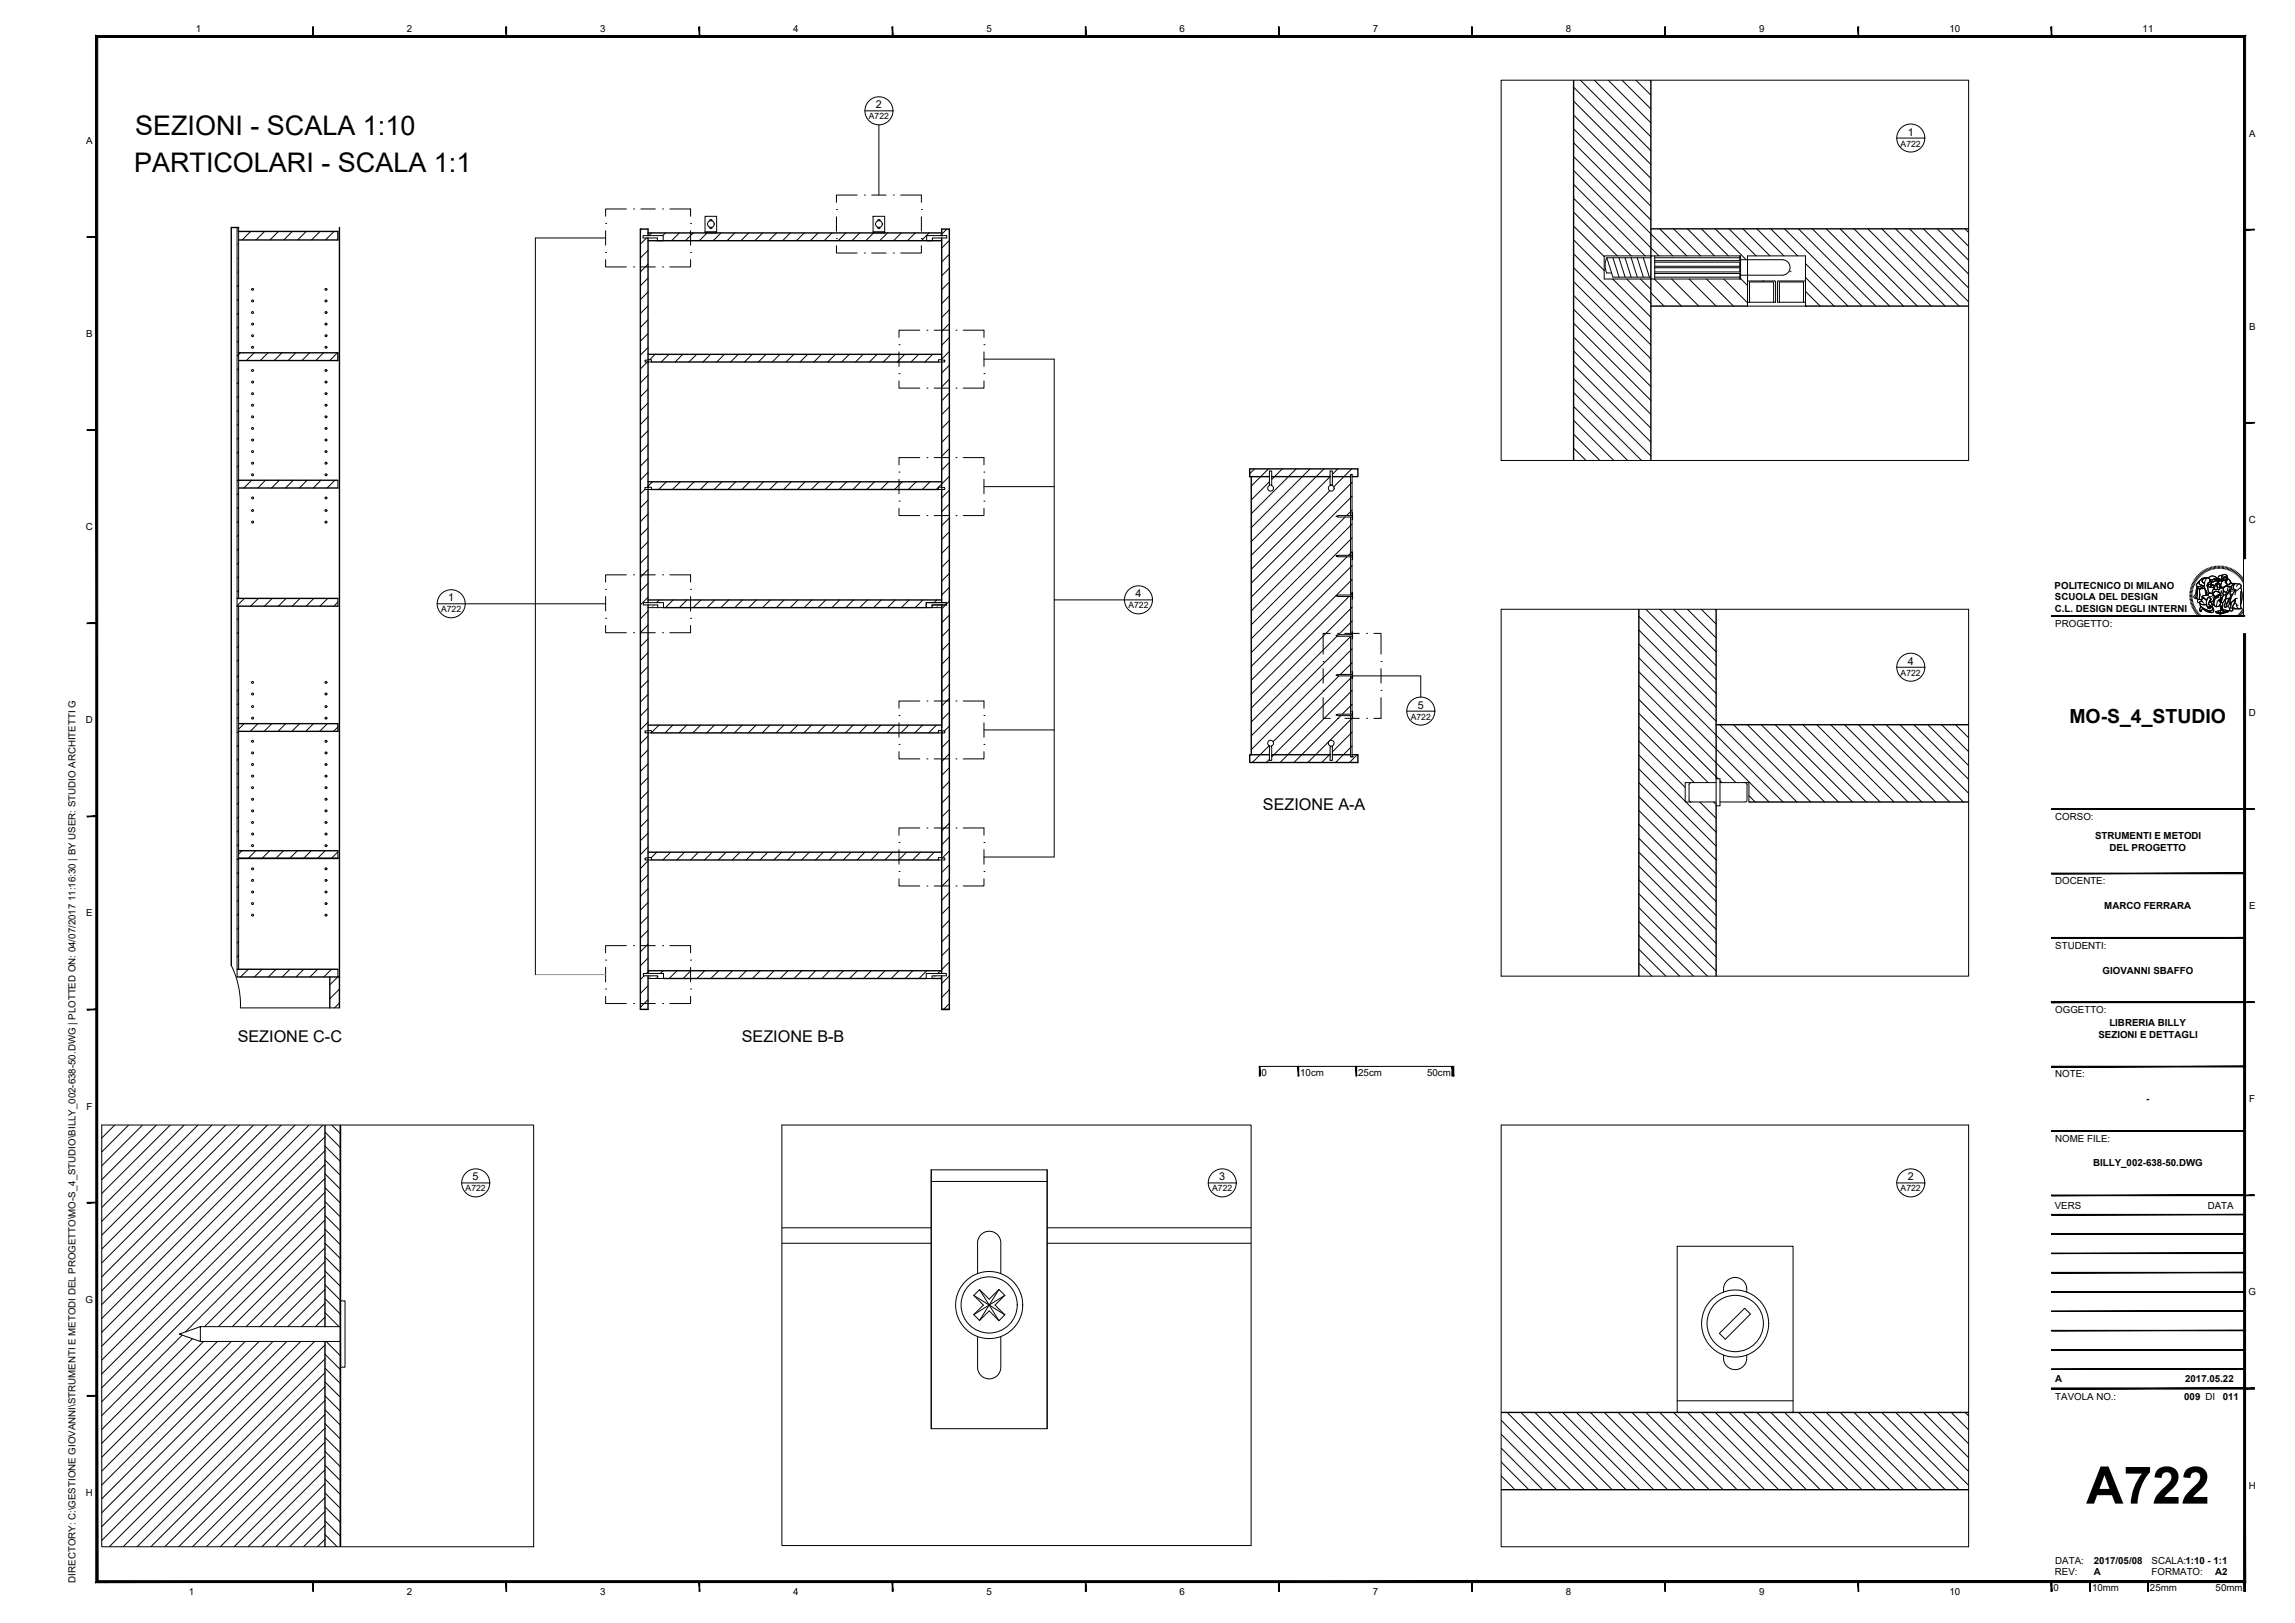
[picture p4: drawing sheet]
<svg xmlns="http://www.w3.org/2000/svg" width="594mm" height="420mm" viewBox="0 0 594 420" stroke-linecap="round" stroke-linejoin="round" font-family="sans-serif">
<defs><g id="words">
<text font-size="13.4" x="540" y="389.2">A722</text>
<g font-size="7">
<text x="35" y="34.8">SEZIONI - SCALA 1:10</text>
<text x="34.7" y="44.4">PARTICOLARI - SCALA 1:1</text>
</g>
<text font-size="5" x="535.7" y="187.2">MO-S_4_STUDIO</text>
<g font-size="4.2">
<text x="326.9" y="209.6">SEZIONE A-A</text>
<text x="61.5" y="269.8">SEZIONE C-C</text>
<text x="192" y="269.8">SEZIONE B-B</text>
</g>
<g font-size="2.8">
<text x="226.7" y="28.1">2</text>
<text x="493.8" y="35.1">1</text>
<text x="116" y="155.7">1</text>
<text x="293.9" y="154.7">4</text>
<text x="493.8" y="172.1">4</text>
<text x="367" y="183.5">5</text>
<text x="122.4" y="305.6">5</text>
<text x="315.6" y="305.6">3</text>
<text x="493.8" y="305.6">2</text>
</g>
<g font-size="2.5">
<text x="50.7" y="8.3">1</text>
<text x="105.4" y="8.3">2</text>
<text x="155.3" y="8.3">3</text>
<text x="205.3" y="8.3">4</text>
<text x="255.3" y="8.3">5</text>
<text x="305.3" y="8.3">6</text>
<text x="355.3" y="8.3">7</text>
<text x="405.3" y="8.3">8</text>
<text x="455.3" y="8.3">9</text>
<text x="504.6" y="8.3">10</text>
<text x="554.6" y="8.3">11</text>
<text x="582.2" y="35.4">A</text>
<text x="22.3" y="37.2">A</text>
<text x="22.3" y="87.2">B</text>
<text x="582.2" y="85.4">B</text>
<text x="22.2" y="137.2">C</text>
<text x="582.1" y="135.4">C</text>
<text x="531.9" y="152.4">POLITECNICO DI MILANO</text>
<text x="531.9" y="155.4">SCUOLA DEL DESIGN</text>
<text x="531.9" y="158.4">C.L. DESIGN DEGLI INTERNI</text>
<text x="532" y="162.2">PROGETTO:</text>
<text x="582.1" y="185.3">D</text>
<text x="22.2" y="187.2">D</text>
<text x="532" y="212.2">CORSO:</text>
<text x="542.3" y="217.2">STRUMENTI E METODI</text>
<text x="546.1" y="220.2">DEL PROGETTO</text>
<text x="532" y="228.9">DOCENTE:</text>
<text x="22.3" y="237.2">E</text>
<text x="544.7" y="235.3">MARCO FERRARA</text>
<text x="582.2" y="235.3">E</text>
<text x="532" y="245.6">STUDENTI:</text>
<text x="544.3" y="252">GIOVANNI SBAFFO</text>
<text x="532" y="262.2">OGGETTO:</text>
<text x="543.2" y="268.7">SEZIONI E DETTAGLI</text>
<text x="546" y="265.7">LIBRERIA BILLY</text>
<text x="326.6" y="278.6">0</text>
<text x="336.6" y="278.6">10cm</text>
<text x="351.6" y="278.6">25cm</text>
<text x="369.4" y="278.6">50cm</text>
<text x="532" y="278.9">NOTE:</text>
<text x="22.4" y="287.2">F</text>
<text x="555.5" y="285.4">-</text>
<text x="582.2" y="285.4">F</text>
<text x="532" y="295.6">NOME FILE:</text>
<text x="541.8" y="301.8">BILLY_002-638-50.DWG</text>
<text x="531.9" y="312.9">VERS</text>
<text x="571.5" y="312.9">DATA</text>
<text x="582" y="335.4">G</text>
<text x="22.2" y="337.2">G</text>
<text x="532" y="357.9">A</text>
<text x="565.6" y="357.9">2017.05.22</text>
<text x="532" y="362.4">TAVOLA NO.:</text>
<text x="565.4" y="362.4">009 DI</text>
<text x="575.4" y="362.4">011</text>
<text x="22.2" y="387.2">H</text>
<text x="582.1" y="385.4">H</text>
<text x="531.9" y="407.8">REV:</text>
<text x="532" y="404.9">DATA:</text>
<text x="542" y="407.9">A</text>
<text x="542" y="404.8">2017/05/08</text>
<text x="557" y="404.8">SCALA:1:10 - 1:1</text>
<text x="557" y="407.9">FORMATO:</text>
<text x="573.4" y="407.9">A2</text>
<text x="19.6" y="409.7" transform="rotate(-90 19.6 409.7)">DIRECTORY: C:\GESTIONE GIOVANNI\STRUMENTI E METODI DEL PROGETTO\MO-S_4_STUDIO\BILLY_002-638-50.DWG | PLOTTED ON: 04/07/2017 11:16:30 | BY USER: STUDIO ARCHITETTI G</text>
<text x="48.8" y="412.8">1</text>
<text x="105.4" y="412.8">2</text>
<text x="155.3" y="412.8">3</text>
<text x="205.3" y="412.8">4</text>
<text x="255.3" y="412.8">5</text>
<text x="305.3" y="412.8">6</text>
<text x="355.3" y="412.8">7</text>
<text x="405.3" y="412.8">8</text>
<text x="455.3" y="412.8">9</text>
<text x="504.6" y="412.8">10</text>
<text x="531.5" y="412">0</text>
<text x="541.5" y="412">10mm</text>
<text x="556.5" y="412">25mm</text>
<text x="573.5" y="412">50mm</text>
</g>
<g font-size="2.2">
<text x="224.9" y="30.9">A722</text>
<text x="492" y="37.9">A722</text>
<text x="114.2" y="158.5">A722</text>
<text x="292.1" y="157.5">A722</text>
<text x="492" y="174.9">A722</text>
<text x="365.2" y="186.3">A722</text>
<text x="120.5" y="308.4">A722</text>
<text x="313.8" y="308.4">A722</text>
<text x="492" y="308.4">A722</text>
</g>
</g></defs>
<!-- layer: A-FURN -->
<g fill="none" stroke="#000" stroke-width=".36">
<path d="M407.3 20.8v98.4M427.3 20.8v45.4M61.8 58.9h-1.9v191M61.8 59.9h25.7v2.2h-25.7M87.9 58.9v202M427.3 59.2h82.3M167.8 61v-1.7h-2v202h2v-8.7M167.8 60.3h76M167.8 62.3h76M167.8 61.6v31.5M243.8 61v-1.7h2v202h-2v-8.7M243.8 61.6v31.5"/>
<path d="M427.3 79.2h25.1M427.3 72.2v47M467.4 79.2h42.2M61.8 91.3h25.7v2h-25.7M167.8 91.7h76M167.8 93.7v32.4M168.6 93.7h74.3M243.8 93.7v32.4M61.8 124.3h25.7M61.8 126.3h25.7M167.8 124.7h76M167.8 126.7v29.4"/>
<path d="M168.6 126.7h74.3M243.8 126.7v29.3M323.9 123.4v72M328.6 123.4h-5.1v-2h28v2h-1.5M329.2 123.4h15.1M344.9 123.4h4.7M349.6 122.9h.4M61.4 156.9h26.1M61.4 154.9h26.1M167.8 156.6v32.5M167.8 155.3h76M171.8 157.3h68"/>
<path d="M243.8 156.6v65.4M424.2 157.7v95M444.2 157.7v43.9M61.8 187.3h25.7v2h-25.7M167.8 187.7h76M167.8 189.7v32.3M168.6 189.7h74.3M328.6 195.4h-5.1v2h28v-2h-1.5M329.2 195.4h15.1M344.9 195.4h4.7M349.6 195.9h.4M444.2 187.6h65.4"/>
<path d="M444.2 208.6v44.1M452.7 207.6h56.9M61.8 220.2h25.7M87.5 222.2h-25.7h25.7M167.8 220.6h76M167.8 222.6v29.4M168.6 222.6h74.3M243.8 222.6v29.4M61.4 250.9h26.1M61.4 252.9h26.5M85.4 252.9v8M167.8 251.3h76"/>
<path d="M171.8 253.3h68M241.3 253.3h2.5M84.1 291.3v52.1M88.1 291.3v109.1zM84.1 347.3v53.1M388.6 365.6h121M388.6 385.6h121"/>
</g>
<!-- layer: SQUADRA -->
<path d="M61.8 59.4l-.4 .4M61.8 63l-.4 .4M61.8 66.6l-.4 .4M61.8 70.2l-.4 .4M169.4 156.6l-.7 .7M243 156.6l-.7 .7M168.5 252.6l-.7 .7M170.3 252.7l-.7 .6M242.2 252.6l-.7 .7M243.8 252.8l-.5 .5" fill="none" stroke="#989898" stroke-width=".26"/>
<g fill="none" stroke="#000" stroke-width=".26">
<path d="M407.3 36.9l20 20.1M407.3 29.8l20 20M407.3 33.4l20 20M407.3 26.2l20 20M407.3 22.6l20 20M409.1 20.8l18.2 18.2M412.7 20.8l14.6 14.6M416.3 20.8l11 11M419.9 20.8l7.4 7.4M423.5 20.8l3.8 3.8M427.1 20.8l.2 .2M64.9 59.9l-2.2 2.2"/>
<path d="M68.5 59.9l-2.2 2.2M72.1 59.9l-2.2 2.2M75.7 59.9l-2.2 2.2M79.3 59.9l-2.2 2.2M82.9 59.9l-2.2 2.2M86.5 59.9l-2.2 2.2M166.1 59.3l-.3 .3M245.1 59.3l-1.7 1.7M407.3 44.1l22.1 22.1M407.3 40.5l25.7 25.7M407.3 58.5l8 7.9M407.3 54.9l11.4 11.3"/>
<path d="M407.3 51.3l15 14.9M407.3 47.7l18.5 18.5M429.6 59.2l7 7M433.2 59.2l7 7M436.8 59.2l7 7M440.4 59.2l7 7M444 59.2l8 8M447.6 59.2l7 7M451.2 59.2l7 7M454.8 59.2l7 7M458.4 59.2l7 7M461.9 59.2l20.1 20"/>
<path d="M465.5 59.2l20 20M469.1 59.2l20 20M472.7 59.2l20 20M476.3 59.2l20 20M479.9 59.2l20 20M483.5 59.2l20 20M487.1 59.2l20 20M490.7 59.2l18.9 18.9M494.3 59.2l15.3 15.3M497.9 59.2l11.7 11.7M501.5 59.2l8.1 8.1M505.1 59.2l4.5 4.5"/>
<path d="M508.7 59.2l.9 1M61.8 73.8l-.4 .4M61.8 77.4l-.4 .4M167.4 61.6l-1.6 1.6M167.8 64.8l-2 2M167.8 68.4l-2 2M167.8 72l-2 2M167.8 75.6l-2 2M167.8 79.2l-2 2M168.7 60.3l-.7 .7M172.3 60.3l-.7 .7M175.9 60.3l-2.1 2"/>
<path d="M179.4 60.3l-2 2M183 60.3l-2 2M186.6 60.3l-2 2M190.2 60.3l-2 2M193.8 60.3l-2 2M197.4 60.3l-2 2M201 60.3l-2 2M204.6 60.3l-2 2M208.2 60.3l-2 2M211.8 60.3l-2 2M215.4 60.3l-2 2M219 60.3l-2 2"/>
<path d="M222.6 60.3l-2.1 2M226.1 60.3l-2 2M229.7 60.3l-2 2M233.3 60.3l-2 2M236.9 60.3l-2 2M240.5 60.3l-2 2M245.8 69.4l-2 2M245.8 62.2l-2 2M245.8 65.8l-2 2M245.8 73l-2 2M245.8 76.6l-2 2M407.3 76.5l20 20"/>
<path d="M407.3 72.9l20 20M407.3 69.3l20 20M407.3 65.7l20 20M407.3 62.1l8 7.9M417.5 72.2l9.8 9.9M421.1 72.2l6.2 6.3M424.7 72.2l2.6 2.7M427.3 75.8l3.5 3.4M428.3 72.2l7 7M432.7 72.2l7 7M437.2 72.2l7 7M441.7 72.2l7 7"/>
<path d="M446.2 72.2l6.2 6.2M450.6 72.1l1.8 1.8M467.4 79l.2 .2M467.4 75.4l3.8 3.8M467.4 71.8l7.4 7.4M467.4 68.2l11 11M61.8 81l-.4 .4M61.8 84.6l-.4 .4M61.8 88.2l-.4 .4M61.8 95.3l-.4 .5M61.8 98.9l-.4 .4M62.2 91.3l-.8 .9"/>
<path d="M65.8 91.3l-2 2M69.4 91.3l-2 2M73 91.3l-2 2M76.6 91.3l-2 2M80.2 91.3l-2 2M83.7 91.3l-1.9 2M87.3 91.3l-1.9 2M167.6 93.7l-1.8 1.8M167.8 90l-2 1.9M167.8 82.8l-2 2M167.8 86.4l-2 1.9M167.8 97.1l-2 2"/>
<path d="M169.6 91.7l-1.4 1.4M173.2 91.7l-2 2M176.7 91.7l-1.9 2M180.3 91.7l-2 2M183.9 91.7l-2 2M187.5 91.7l-2 2M191.1 91.7l-2 2M194.7 91.7l-2 2M198.3 91.7l-2 2M201.9 91.7l-2 2M205.5 91.7l-2 2M209.1 91.7l-2 2"/>
<path d="M212.7 91.7l-2 2M216.3 91.7l-2 2M219.9 91.7l-2 2M223.4 91.7l-1.9 2M227 91.7l-1.9 2M230.6 91.7l-2 2M234.2 91.7l-2 2M237.8 91.7l-2 2M241.4 91.7l-2 2M245.8 80.2l-2 2M245.8 83.8l-2 2M245.8 87.4l-2 2"/>
<path d="M245.8 91l-2.2 2.1M245.8 94.6l-2 2M245.8 98.2l-2 2M407.3 98l20 20M407.3 94.4l20 20M407.3 90.8l20 20M407.3 87.3l20 20M407.3 83.7l20 20M407.3 80.1l20 20M61.8 109.7l-.4 .4M61.8 113.3l-.4 .4M61.8 116.9l-.4 .4"/>
<path d="M61.8 102.5l-.4 .4M61.8 106.1l-.4 .4M167.8 104.3l-2 2M167.8 100.7l-2 2M167.8 107.9l-2 2M167.8 111.5l-2 2M167.8 115.1l-2 2M167.8 118.7l-2 2M245.8 101.7l-2 2.1M245.8 105.3l-2 2M245.8 108.9l-2 2M245.8 112.5l-2 2"/>
<path d="M245.8 116.1l-2 2M245.8 119.7l-2 2M407.3 116l3.2 3.2M407.3 112.4l6.8 6.8M407.3 108.8l10.4 10.4M407.3 105.2l14 14M407.3 101.6l17.6 17.6M61.8 120.5l-.4 .4M61.8 124.1l-.4 .4M61.8 127.7l-.4 .4M61.8 131.3l-.4 .4M61.8 134.9l-.4 .4"/>
<path d="M61.8 138.5l-.4 .4M65.1 124.3l-2 2M68.7 124.3l-2 2M72.3 124.3l-2 2M75.9 124.3l-2 2M79.5 124.3l-2 2M83.1 124.3l-2 2M86.7 124.3l-2 2M167 126.7l-1.2 1.2M167.8 122.3l-2 2M167.8 129.5l-2 2M167.8 133l-2 2.1"/>
<path d="M167.8 136.6l-2 2M168.9 124.7l-1.5 1.5M172.5 124.7l-2 2M176.1 124.7l-2 2M179.7 124.7l-2 2M183.3 124.7l-2 2M186.9 124.7l-2 2M190.5 124.7l-2 2M194 124.7l-1.9 2M197.6 124.7l-1.9 2M201.2 124.7l-2 2M204.8 124.7l-2 2"/>
<path d="M208.4 124.7l-2 2M212 124.7l-2 2M215.6 124.7l-2 2M219.2 124.7l-2 2M222.8 124.7l-2 2M226.4 124.7l-2 2M230 124.7l-2 2M233.6 124.7l-2 2M237.2 124.7l-2.1 2M240.8 124.7l-2.1 2M245.8 123.3l-3.5 3.4M245.8 126.9l-2 2"/>
<path d="M245.8 130.5l-2 2M245.8 134.1l-2 2M245.8 137.7l-2 2M324.7 121.4l-1.2 1.2M328.3 121.4l-4.4 4.4M328.6 124.7l-4.7 4.7M331.9 121.4l-2.7 2.7M335.5 121.4l-11.6 11.6M339.1 121.4l-15.2 15.2M342.7 121.4l-18.8 18.8M344.2 127l-20.3 20.4M344.3 123.4l-20.4 20.4"/>
<path d="M346.3 121.4l-1.4 1.4M348.2 133.9l-24.3 24.3M349.9 121.4l-4.6 4.6M350 128.5l-26.1 26.1M350 132.1l-1.4 1.4M350 135.7l-26.1 26M350 139.2l-26.1 26.1M350 124.9l-26.1 26.1M351.5 123.4h.1M61.8 142.1l-.4 .4M61.8 145.6l-.4 .4M61.8 149.2l-.4 .4"/>
<path d="M61.8 152.8l-.4 .4M63.3 154.9l-1.9 1.9M66.9 154.9l-2 2M70.5 154.9l-2 2M74.1 154.9l-2 2M77.6 154.9l-1.9 2M81.2 154.9l-1.9 2M84.8 154.9l-2 2M87.5 155.9l-1.1 1M167.8 140.2l-2 2M167.8 143.8l-2 2M167.8 147.4l-2 2"/>
<path d="M167.8 151l-2 2M167.8 154.6l-2 2M167.8 158.2l-2 2M170.7 155.3l-.7 .7M174.3 155.3l-2.1 2M177.8 155.3l-2 2M181.4 155.3l-2 2M185 155.3l-2 2M188.6 155.3l-2 2M192.2 155.3l-2 2M195.8 155.3l-2 2M199.4 155.3l-2 2"/>
<path d="M203 155.3l-2 2M206.6 155.3l-2 2M210.2 155.3l-2 2M213.8 155.3l-2 2M217.3 155.3l-1.9 2M220.9 155.3l-2 2M224.5 155.3l-2 2M228.1 155.3l-2 2M231.7 155.3l-2 2M235.3 155.3l-2 2M238.9 155.3l-2 2M242.5 155.3l-.7 .7"/>
<path d="M244.8 156.6l-1 1M245.8 141.3l-2 2M245.8 144.9l-2 1.9M245.8 148.5l-2 1.9M245.8 152l-2 2M245.8 155.6l-.8 .8M245.8 159.2l-2 2M348.7 144.1l-24.8 24.8M349.2 154.4l-25.3 25.3M350 142.8l-.9 1M350 146.4l-26.1 26.1M350 150l-26.1 26.1"/>
<path d="M350 153.6l-.4 .4M350 157.2l-26.1 26.1M424.2 159.5l20 20M426 157.7l18.2 18.2M429.6 157.7l14.6 14.6M433.2 157.7l11 11.1M436.8 157.7l7.4 7.5M440.4 157.7l3.8 3.9M444 157.7l.2 .3M61.8 174.9l-.4 .4M61.8 178.5l-.4 .4M61.8 160l-.4 .4"/>
<path d="M61.8 163.6l-.4 .4M61.8 167.2l-.4 .4M61.8 170.8l-.4 .4M167.8 179.8l-2 2M167.8 161.8l-2 2M167.8 165.4l-2 2M167.8 169l-2 2M167.8 172.6l-2 2M167.8 176.2l-2 2M245.8 162.8l-2 2M245.8 166.4l-2 2M245.8 170l-2 2"/>
<path d="M245.8 173.6l-2 2M245.8 177.2l-2 2M346.2 164.6l-22.3 22.3M346.6 175l-17 17M349.7 164.7l-25.8 25.8M350 160.8l-3.5 3.5M350 168l-26.1 26.1M350 175.2l-20.8 20.8M350 178.7l-18.6 18.7M350 171.6l-3 3M424.2 177.5l25.2 25.1M424.2 173.9l33.7 33.7"/>
<path d="M424.2 170.3l37.3 37.3M424.2 166.7l20 20M424.2 163.1l20 20M61.8 182.1l-.4 .3M61.8 185.6l-.4 .4M61.8 189.2l-.4 .4M61.8 192.8l-.4 .4M61.8 196.4l-.4 .4M63.2 187.3l-1.4 1.5M66.8 187.3l-2 2M70.4 187.3l-2 2M74 187.3l-2 2"/>
<path d="M77.6 187.3l-2 2M81.1 187.3l-2 2M84.7 187.3l-2 2M87.5 188.2l-1.2 1.1M167.8 183.3l-2 2M167.8 186.9l-2 2M167.8 190.5l-2 2M167.8 194.1l-2 2M167.8 197.7l-2 2M170.6 187.7l-2 2M174.1 187.7l-1.9 2M177.7 187.7l-2 2"/>
<path d="M181.3 187.7l-2 2M184.9 187.7l-2 2M188.5 187.7l-2 2M192.1 187.7l-2 2M195.7 187.7l-2 2M199.3 187.7l-2 2M202.9 187.7l-2 2M206.5 187.7l-2 2M210.1 187.7l-2 2M213.7 187.7l-2 2M217.3 187.7l-2 2M220.8 187.7l-2 2"/>
<path d="M224.4 187.7l-2 2M228 187.7l-2 2M231.6 187.7l-2 2M235.2 187.7l-2 2M238.8 187.7l-2 2M242.4 187.7l-2 2M244 189.7l-.2 .3M245.8 180.8l-2 2M245.8 184.4l-2 2M245.8 188l-1.3 1.2M245.8 191.6l-2 2M245.8 195.1l-2 2"/>
<path d="M245.8 198.7l-2 2M328.5 193l-4.3 4.4M328.6 196.6l-.8 .8M344 191.9l-5.5 5.5M344.3 195.2l-2.2 2.2M347.1 185.3l-12.2 12.1M350 193.1l-4.3 4.3M350 182.3l-2.5 2.6M350 185.9l-5.8 5.9M350 189.5l-5.1 5.1M351.3 195.4l-2 2M424.2 181.1l20.6 20.5"/>
<path d="M424.2 199l20 20M424.2 195.4l12 12M424.2 191.8l12 12M424.2 188.2l14.4 14.4M424.2 184.7l18 17.9M445.1 187.6l20 20M448.7 187.6l20 20M452.3 187.6l20 20M455.9 187.6l20 20M459.5 187.6l20 20M463.1 187.6l20 20M466.7 187.6l20 20"/>
<path d="M470.3 187.6l20 20M473.9 187.6l20 20M477.5 187.6l20 20M481.1 187.6l20 20M484.7 187.6l20 20M488.2 187.6l20 20M491.8 187.6l17.8 17.8M495.4 187.6l14.2 14.2M499 187.6l10.6 10.6M502.6 187.6l7 7M506.2 187.6l3.4 3.4M61.8 207.8l-.4 .4"/>
<path d="M61.8 211.4l-.4 .4M61.8 215l-.4 .4M61.8 218.6l-.4 .4M61.8 200l-.4 .4M61.8 203.6l-.4 .4M167.8 201.3l-2 2M167.8 204.9l-2 2M167.8 208.5l-2 2M167.8 212.1l-2 2M167.8 215.7l-2 2M167.8 219.3l-2 2M245.8 202.3l-2 2"/>
<path d="M245.8 205.9l-2 2M245.8 209.5l-2 2M245.8 213.1l-2 2M245.8 216.7l-2 2M424.2 217l20 20M424.2 213.4l20 20M424.2 209.8l20 20M424.2 206.2l20 20M424.2 202.6l20 20M436.4 207.6l7.8 7.8M440 207.6l4.2 4.3M443.6 207.6l.6 .7"/>
<path d="M445.2 202.1l.6 .5M452.7 206l1.6 1.6M61.8 222.2l-.4 .4M61.8 225.8l-.4 .4M61.8 229.4l-.4 .4M61.8 233l-.4 .4M61.8 236.6l-.4 .4M62.6 220.2l-.8 .9M66.2 220.2l-2 2M69.8 220.2l-2 2M73.4 220.2l-2 2M77 220.2l-2 2"/>
<path d="M80.6 220.2l-2 2M84.2 220.2l-2 2M87.5 220.5l-1.7 1.7M167.8 222.9l-2 2M167.8 226.5l-2 1.9M167.8 230.1l-2 1.9M167.8 233.6l-2 2M167.8 237.2l-2 2M170 220.6l-1.4 1.4M173.6 220.6l-2 2M177.2 220.6l-2 2M180.8 220.6l-2 2"/>
<path d="M184.4 220.6l-2 2M188 220.6l-2 2M191.5 220.6l-1.9 2M195.1 220.6l-1.9 2M198.7 220.6l-2 2M202.3 220.6l-2 2M205.9 220.6l-2 2M209.5 220.6l-2 2M213.1 220.6l-2 2M216.7 220.6l-2 2M220.3 220.6l-2 2M223.9 220.6l-2 2"/>
<path d="M227.5 220.6l-2 2M231.1 220.6l-2 2M234.7 220.6l-2.1 2M238.3 220.6l-2.1 2M241.8 220.6l-2 2M245.8 220.3l-1.9 1.8M245.8 223.9l-2 2M245.8 227.5l-2 2M245.8 231.1l-2 2M245.8 234.7l-2 2M245.8 238.2l-2 2.1M424.2 238.6l14.2 14.1"/>
<path d="M424.2 235l17.8 17.7M424.2 231.4l20 20M424.2 227.8l20 20M424.2 224.2l20 20M424.2 220.6l20 20M61.8 240.1l-.4 .4M61.8 243.7l-.4 .4M61.8 247.3l-.4 .4M64.3 250.9l-2 2M67.9 250.9l-2 2M71.5 250.9l-2 2M75 250.9l-1.9 2"/>
<path d="M78.6 250.9l-2 2M82.2 250.9l-2 2M85.8 250.9l-2 2M87.5 252.9l-2.1 2.1M87.9 256l-2.5 2.6M87.9 259.6l-1.3 1.3M166.8 252.6l-1 1M167.8 240.8l-2 2M167.8 244.4l-2 2M167.8 248l-2 2M167.8 255.2l-2 2M167.8 258.8l-2 2"/>
<path d="M168 251.3l-.6 .7M171.6 251.3l-.7 .7M175.2 251.3l-2 2M178.8 251.3l-2 2M182.4 251.3l-2 2M186 251.3l-2 2M189.6 251.3l-2 2M193.2 251.3l-2 2M196.8 251.3l-2 2M200.4 251.3l-2 2M204 251.3l-2 2M207.6 251.3l-2 2"/>
<path d="M211.1 251.3l-1.9 2M214.7 251.3l-1.9 2M218.3 251.3l-2 2M221.9 251.3l-2 2M225.5 251.3l-2 2M229.1 251.3l-2 2M232.7 251.3l-2 2M236.3 251.3l-2 2M239.9 251.3l-2 2M243.5 251.3l-.7 .7M245.8 241.8l-2 2.1M245.8 245.4l-2 2"/>
<path d="M245.8 249l-2 2M245.8 252.6l-2 2M245.8 256.2l-2 2M245.8 259.8l-1.6 1.5M424.2 249.3l3.4 3.4M424.2 245.7l7 7M424.2 242.1l10.6 10.6M29.7 291.3l-3.3 3.3M33.3 291.3l-6.9 6.9M36.9 291.3l-10.5 10.5M40.5 291.3l-14.1 14.1M44.1 291.3l-17.7 17.7"/>
<path d="M47.7 291.3l-21.3 21.3M51.2 291.3l-24.8 24.9M54.8 291.3l-28.4 28.4M58.4 291.3l-32 32M62 291.3l-35.6 35.6M65.6 291.3l-39.2 39.2M69.2 291.3l-42.8 42.8M72.8 291.3l-46.4 46.4M76.4 291.3l-50 50M80 291.3l-53.6 53.6M83.6 291.3l-57.2 57.2M84.1 294.3l-57.7 57.8"/>
<path d="M84.1 297.9l-57.7 57.8M84.1 296.7l4 4M84.1 293.1l4 4M85.9 291.3l2.2 2.2M84.1 301.5l-57.7 57.8M84.1 305.1l-57.7 57.8M84.1 308.7l-36.1 36.1M84.1 312.3l-31.2 31.1M84.1 315.8l-27.6 27.6M84.1 319.4l-24 24M84.1 318.2l4 4M84.1 314.7l4 4"/>
<path d="M84.1 311.1l4 4M84.1 307.5l4 4M84.1 303.9l4 4M84.1 300.3l4 4M84.1 323l-20.4 20.4M84.1 326.6l-16.8 16.8M84.1 330.2l-13.2 13.2M84.1 333.8l-9.6 9.6M84.1 337.4l-6 6M84.1 339.8l3.7 3.6M84.1 336.2l4 4M84.1 332.6l4 4"/>
<path d="M84.1 329l4 4M84.1 325.4l4 4M84.1 321.8l4 4M47.2 345.6l-20.8 20.9M49.8 346.6l-23.4 23.4M52.7 347.3l-26.3 26.3M56.3 347.3l-29.9 29.9M59.9 347.3l-33.5 33.5M63.5 347.3l-37.1 37.1M67.1 347.3l-40.7 40.7M70.7 347.3l-44.3 44.3M74.3 347.3l-47.9 47.9"/>
<path d="M77.8 347.3l-51.4 51.5M81.4 347.3l-53.1 53.1M84.1 341l-2.4 2.4M84.1 348.2l-52.2 52.2M84.1 351.8l-48.6 48.6M84.1 355.4l-45 45M84.1 359l-41.4 41.4M84.1 343.4h.1M84.1 357.8l4 4M84.1 354.2l4 4M84.1 350.6l4 4M84.4 347.3l3.7 3.7"/>
<path d="M88 347.3l.1 .1M84.1 362.6l-37.8 37.8M84.1 366.2l-34.2 34.2M84.1 369.7l-30.6 30.7M84.1 373.3l-27 27.1M84.1 376.9l-23.5 23.5M84.1 379.3l4 4M84.1 375.7l4 4M84.1 372.1l4 4M84.1 368.5l4 4M84.1 364.9l4 4M84.1 361.4l4 4"/>
<path d="M388.6 378.5l7.2 7.1M388.6 374.9l10.7 10.7M388.6 371.3l14.3 14.3M388.6 367.7l17.9 17.9M390.1 365.6l20 20M393.7 365.6l20 20M397.3 365.6l20 20M400.9 365.6l20 20M404.5 365.6l20 20M408.1 365.6l20 20M411.7 365.6l20 20M415.3 365.6l20 20"/>
<path d="M418.9 365.6l20 20M422.5 365.6l20 20M426 365.6l20.1 20M429.6 365.6l20.1 20M433.2 365.6l20 20M436.8 365.6l20 20M440.4 365.6l20 20M444 365.6l20 20M447.6 365.6l20 20M451.2 365.6l20 20M454.8 365.6l20 20M458.4 365.6l20 20"/>
<path d="M462 365.6l20 20M465.6 365.6l20 20M469.2 365.6l20 20M472.7 365.6l20 20M476.3 365.6l20 20M479.9 365.6l20 20M483.5 365.6l20 20M487.1 365.6l20 20M490.7 365.6l18.9 18.9M494.3 365.6l15.3 15.3M497.9 365.6l11.7 11.7M501.5 365.6l8.1 8.1"/>
<path d="M505.1 365.6l4.5 4.5M508.7 365.6l.9 .9M84.1 380.5l-19.9 19.9M84.1 384.1l-16.3 16.3M84.1 387.7l-12.7 12.7M84.1 391.3l-9.1 9.1M84.1 394.9l-5.5 5.5M84.1 398.5l-1.9 1.9M84.1 397.3l3.2 3.1M84.1 393.7l4 4M84.1 390.1l4 4M84.1 386.5l4 4"/>
<path d="M84.1 382.9l4 4M388.6 382.1l3.6 3.5"/>
</g>
<!-- layer: A-FURN -->
<g fill="none" stroke="#000" stroke-width=".26">
<path d="M61.4 58.9v194M61.8 58.9v96M182.5 56h3v4.3h-3zM183.7 57.2a.31 .31 0 0 1 .3-.4 .31 .31 0 0 1 .3 .4M183.7 58.8a.31 .31 0 0 0 .3 .4 .31 .31 0 0 0 .3-.4M226 56h3v4.3h-3zM227.2 57.2a.31 .31 0 0 1 .3-.4 .31 .31 0 0 1 .3 .4M227.2 58.8a.31 .31 0 0 0 .3 .4 .31 .31 0 0 0 .3-.4M166.5 61h5.2v1.3h-1.5v-.7h-3.7zM170.2 62.3h1.3M182.5 60h3M226 60h3"/>
<path d="M239.9 61h5.2v.6h-3.8v.7h-1.4zM240.1 62.3h1.2M415.3 66.2h12v6v-6h23.3v6h-35.3zM415.9 66.7l-.4 1.7 .2 1.7 .2 .5 1.3 .1M415.9 66.7l1.6 5h9.8M415.9 66.7h11.4M417.5 66.7l1.6 5M419.1 66.7l1.6 5M420.7 66.7l1.5 5M422.2 66.7l1.6 5M423.8 66.7l1.6 5M425.4 66.7l1.6 5"/>
<path d="M428.3 70.8h22v1.4M428.3 67.9h22v1h-22M428.3 69.3h22v1.1h-22M428.3 66.2v6M428.3 66.7h22M428.3 71.7h22M450.3 66.2v1.3h-22M450.6 67.2h10.8a2 2 0 0 1 2 2 2 2 0 0 1-2 2h-10.8M452.4 72.7h7.1l.1 .2v5.3h-7.2M452.4 66.2h15v13h-15zM452.9 78.2v-5.2h6.1l.1 5.2M456.4 72.7h.1"/>
<path d="M460.6 78.2l.1-5.2h6.2v5.2M463.4 70.2h.1M467.4 72.7l-7.3 .2v5.3h7.3M167.8 93.2h-.8v.5h.8M167.8 93.1h.8v.6h-.8zM242.9 93.1h.9v.6h-.9zM243.8 93.2h.8v.5h-.8M87.5 124.3v2M167.8 126.2h-.8v.5h.8M167.8 126.1h.8v.6h-.8zM242.9 126.1h.9v.6h-.9zM243.8 126.2h.8v.5h-.8"/>
<path d="M328.6 121.9h.6l-.1 3.8a.75 .75 0 0 1 .4 1.1 .75 .75 0 0 1-1.2 0 .75 .75 0 0 1 .4-1.1zM344.4 125.7l-.1-3.8h.6l-.1 3.8M349.6 122.9v10.6M349.6 133.9v9.9M350 122.9v10.6h-3.6l-.6 .2 .6 .2h3.6v9.9h-3.6l-.6 .1 .6 .2h3.6v9.9h-3.6l-.6 .2 .6 .2h3.6v9.9h-3.6l-.6 .2 .6 .2h3.6v9.9h-3.6l-.6 .2 .6 .2h3.6v9.9h-3.6l-.6 .2 .6 .2h3.6v10.6M350 132.8v1.7M61.8 156.9v94M87.5 154.9v2M167.8 157.3h4v-1.3h-5.3v.6h3.8v.7M240 157.3h3.8M241.3 156h-1.5v1.3M243.8 156.6h-2.5v.7h-1.5"/>
<path d="M243.8 156.6h1.2v-.6h-5.2v1.3M243.8 156.6h-2.5v.7M349.6 144.1v9.9M349.6 154.4v9.9M350.1 143.1l-.1 1.7M350.1 153.4l-.1 1.7M349.6 164.7v9.9M349.6 175v9.9M350.1 163.7l-.1 1.7M350.1 173.9l-.1 1.8M167.8 189.2h-.8v.5h.8M167.8 189.1h.8v.6h-.8z"/>
<path d="M242.9 189.1h.9v.6h-.9zM243.8 189.2h.8v.5h-.8M328.3 192a.75 .75 0 0 1 1.2 0 .75 .75 0 0 1-.4 1.1l.1 3.7h-.6l.1-3.7a.76 .76 0 0 1-.4-1.1zM344.1 191.8a.75 .75 0 0 1 1.2 .2 .75 .75 0 0 1-.5 1.1l.1 3.7h-.6l.1-3.7a.77 .77 0 0 1-.3-1.3zM349.6 185.3v10.6M350.1 184.2l-.1 1.7M437.7 202.6l-.3 .1-.2 .4v4l.3 .5h.2M437.7 207.6h6.5M444.2 202.6h-8v5h1.5M444.2 201.6h1v7h-1zM445.2 202.6h7.5v5M451.7 202.6l.5 .4v4.2l-.1 .3-6.9 .1"/>
<path d="M87.5 220.2v2M167.8 222h.8v.6h-.8zM167.8 222.1h-.8v.5h.8M242.9 222h.9v.6h-.9zM243.8 222.1h.8v.5h-.8M59.9 249.9a23.4 23.4 0 0 1 2.3 11h25.7M87.5 250.9v2M167.8 253.3h4v-1.3h-5.3v.6h3.8v.7M239.8 252h5.2v.6h-3.7v.7h-1.5zM240 253.3h1.3M165.8 261.3h2M202.4 317.9h38.7"/>
<path d="M241.1 302.8h30v67.1h-30zM241.1 305.9h30M271.1 317.9h52.7M271.1 302.8v67.1M202.4 321.9h38.7M252.1 335.4l2.5 2.5-2.5 2.4 1.5 1.5M252.1 335.4l8 5M253.1 329.7v-8.3a3 3 0 0 1 3-2.7 3 3 0 0 1 3 2.7v8.3M253.6 333.9l5 8M258.6 333.8l-2.5 2.5-2.5-2.4-1.5 1.5M258.6 333.8l1.5 1.5M258.6 333.8l-5 8"/>
<path d="M260.1 335.3l-2.5 2.6 2.5 2.5M260.1 335.3l-8 5M271.1 321.9h52.7M434.2 322.6h29.9v43h-29.9zM446.2 334.5a3.1 3.1 0 0 1 3-3.8 3.1 3.1 0 0 1 2.9 3.8M51.9 343.4v3.9l-5.5-1.9 5.5-2h36.2v-6.6h1.2v17.1h-1.1l-.1-6.6M51.9 347.3h36.2M88.1 343.4v3.9M253.1 346v8.3a3 3 0 0 0 3 2.7 3 3 0 0 0 3-2.7v-8.3M253.6 341.8l2.5-2.4 2.5 2.5M260.1 340.4l-1.5 1.5M445.1 345.2l6.5-6.5 1.5 1.5-6.5 6.5z"/>
<path d="M446.2 350.8a3.1 3.1 0 0 0 3 3.8 3.1 3.1 0 0 0 2.9-3.8M434.2 362.6h29.9"/>
<circle cx="184" cy="58" r=".87"/>
<circle cx="227.5" cy="58" r=".86"/>
<circle cx="65.4" cy="74.9" r=".26"/>
<circle cx="65.4" cy="77.9" r=".25"/>
<circle cx="84.4" cy="74.9" r=".26"/>
<circle cx="84.4" cy="77.9" r=".25"/>
<circle cx="65.4" cy="95.9" r=".26"/>
<circle cx="65.4" cy="83.9" r=".26"/>
<circle cx="65.4" cy="80.9" r=".25"/>
<circle cx="65.4" cy="86.9" r=".25"/>
<circle cx="65.4" cy="89.9" r=".25"/>
<circle cx="65.4" cy="98.9" r=".25"/>
<circle cx="84.4" cy="83.9" r=".26"/>
<circle cx="84.4" cy="95.9" r=".26"/>
<circle cx="84.4" cy="80.9" r=".25"/>
<circle cx="84.4" cy="86.9" r=".25"/>
<circle cx="84.4" cy="89.9" r=".25"/>
<circle cx="84.4" cy="98.9" r=".25"/>
<circle cx="65.4" cy="104.9" r=".26"/>
<circle cx="65.4" cy="119.9" r=".26"/>
<circle cx="65.4" cy="107.9" r=".26"/>
<circle cx="65.4" cy="116.9" r=".26"/>
<circle cx="65.4" cy="110.9" r=".25"/>
<circle cx="65.4" cy="113.9" r=".25"/>
<circle cx="65.4" cy="101.9" r=".25"/>
<circle cx="84.4" cy="116.9" r=".26"/>
<circle cx="84.4" cy="107.9" r=".26"/>
<circle cx="84.4" cy="104.9" r=".26"/>
<circle cx="84.4" cy="119.9" r=".26"/>
<circle cx="84.4" cy="101.9" r=".25"/>
<circle cx="84.4" cy="113.9" r=".25"/>
<circle cx="84.4" cy="110.9" r=".25"/>
<circle cx="65.4" cy="128.9" r=".26"/>
<circle cx="65.4" cy="122.9" r=".25"/>
<circle cx="65.4" cy="132.2" r=".25"/>
<circle cx="65.4" cy="135.2" r=".25"/>
<circle cx="84.4" cy="128.9" r=".26"/>
<circle cx="84.4" cy="132.2" r=".25"/>
<circle cx="84.4" cy="122.9" r=".25"/>
<circle cx="84.4" cy="135.2" r=".25"/>
<circle cx="344.6" cy="126.4" r=".75"/>
<circle cx="65.4" cy="176.7" r=".26"/>
<circle cx="65.4" cy="179.7" r=".26"/>
<circle cx="84.4" cy="176.7" r=".26"/>
<circle cx="84.4" cy="179.7" r=".26"/>
<circle cx="65.4" cy="185.9" r=".26"/>
<circle cx="65.4" cy="197.9" r=".26"/>
<circle cx="65.4" cy="194.9" r=".25"/>
<circle cx="65.4" cy="191.9" r=".25"/>
<circle cx="65.4" cy="182.9" r=".25"/>
<circle cx="84.4" cy="185.9" r=".26"/>
<circle cx="84.4" cy="197.9" r=".26"/>
<circle cx="84.4" cy="191.9" r=".25"/>
<circle cx="84.4" cy="182.9" r=".25"/>
<circle cx="84.4" cy="194.9" r=".25"/>
<circle cx="65.4" cy="200.9" r=".26"/>
<circle cx="65.4" cy="209.9" r=".26"/>
<circle cx="65.4" cy="212.9" r=".26"/>
<circle cx="65.4" cy="218.9" r=".25"/>
<circle cx="65.4" cy="206.9" r=".25"/>
<circle cx="65.4" cy="203.9" r=".25"/>
<circle cx="65.4" cy="215.9" r=".25"/>
<circle cx="84.4" cy="200.9" r=".26"/>
<circle cx="84.4" cy="209.9" r=".26"/>
<circle cx="84.4" cy="212.9" r=".26"/>
<circle cx="84.4" cy="218.9" r=".25"/>
<circle cx="84.4" cy="206.9" r=".25"/>
<circle cx="84.4" cy="203.9" r=".25"/>
<circle cx="84.4" cy="215.9" r=".25"/>
<circle cx="65.4" cy="224.9" r=".26"/>
<circle cx="65.4" cy="233.9" r=".26"/>
<circle cx="65.4" cy="236.9" r=".25"/>
<circle cx="65.4" cy="230.9" r=".25"/>
<circle cx="65.4" cy="227.9" r=".25"/>
<circle cx="84.4" cy="224.9" r=".26"/>
<circle cx="84.4" cy="233.9" r=".26"/>
<circle cx="84.4" cy="236.9" r=".25"/>
<circle cx="84.4" cy="230.9" r=".25"/>
<circle cx="84.4" cy="227.9" r=".25"/>
<circle cx="256" cy="337.8" r="7.3"/>
<circle cx="256.1" cy="337.8" r="8.7"/>
<circle cx="449.2" cy="342.6" r="8.7"/>
<circle cx="449.2" cy="342.6" r="7.3"/>
</g>
<circle cx="350" cy="195.9" r=".18" fill="#000"/>
<!-- layer: G-ANNO-TEXT -->
<g fill="none" stroke="#000" stroke-width=".26">
<path d="M227.5 32.3v18.2M156.8 57.8h.1M156.8 59.7v3.8M162.1 54.1h-5.3v1.9M164 54.1h.1M165.9 54.1h3.7M171.5 54.1h.1M173.4 54.1h5.4v1.9M178.8 57.8h.1M178.8 59.7v3.8M216.5 54.2h.1M216.5 56.1v3.8"/>
<path d="M221.9 50.5h-5.4v1.9M223.8 50.5h.1M225.6 50.5h3.8M231.3 50.5h.1M233.1 50.5h5.4v1.9M238.5 54.2h.1M238.5 56.1v3.8M156.8 65.4h.1M156.8 67.2v1.9h5.3M156.8 61.6h-18.2v190.7M164 69.1h.1M165.9 69.1h3.7"/>
<path d="M171.5 69.1h.1M178.8 67.2v1.9h-5.4M178.8 65.4h.1M216.5 61.8h.1M216.5 63.6v1.9h5.4M223.8 65.5h.1M225.6 65.5h3.8M231.3 65.5h.1M238.5 63.6v1.9h-5.4M238.5 61.8h.1M232.7 89.2h.1M232.7 96.7h.1"/>
<path d="M232.7 98.6v1.9h5.4M232.7 91.1v3.7M238.1 85.5h-5.4v1.8M240 85.5h.1M241.8 85.5h3.8M247.5 85.5h.1M249.3 85.5h5.4v1.8M254.7 98.6v1.9h-5.4M254.7 96.7h.1M254.7 89.2h.1M254.7 91.1v3.7M254.7 93h18.2v128.9h-18.2"/>
<path d="M238.1 118.5h-5.4v1.8M240 118.5h.1M240 100.5h.1M241.8 118.5h3.8M241.8 100.5h3.8M247.5 118.5h.1M247.5 100.5h.1M249.3 118.5h5.4v1.8M232.7 122.2h.1M232.7 129.7h.1M232.7 131.6v1.9h5.4M232.7 124.1v3.7"/>
<path d="M240 133.5h.1M241.8 133.5h3.8M247.5 133.5h.1M254.7 131.6v1.9h-5.4M254.7 129.7h.1M254.7 122.2h.1M254.7 124.1v3.7M254.7 126h18.2M120.4 156.3h36.4M156.8 152.6h.1M156.8 154.4v3.8M162.1 148.8h-5.3v1.9"/>
<path d="M164 148.8h.1M165.9 148.8h3.7M171.5 148.8h.1M173.4 148.8h5.4v1.9M178.8 152.6h.1M178.8 154.4v3.8M272.9 155.3h18.2M156.8 160.1h.1M156.8 161.9v1.9h5.3M164 163.8h.1M165.9 163.8h3.7M171.5 163.8h.1"/>
<path d="M178.8 161.9v1.9h-5.4M178.8 160.1h.1M342.5 171.2h.1M342.5 178.7h.1M342.5 173.1v3.7M344.4 164h-1.9v5.3M346.3 164h.1M348.1 164h3.8M350.1 175h17.7v5.5M353.7 164h.1M355.6 164h1.9v5.3M357.5 178.7h.1"/>
<path d="M357.5 171.2h.1M357.5 173.1v3.7M232.7 185.2h.1M232.7 192.7h.1M232.7 194.6v1.9h5.4M232.7 187.1v3.8M238.1 181.5h-5.4v1.8M240 181.5h.1M240 196.5h.1M241.8 181.5h3.8M241.8 196.5h3.8M247.5 181.5h.1"/>
<path d="M247.5 196.5h.1M249.3 181.5h5.4v1.8M254.7 194.6v1.9h-5.4M254.7 192.7h.1M254.7 185.2h.1M254.7 187.1v3.8M254.7 189h18.2M342.5 180.6v5.4h1.9M346.3 186h.1M348.1 186h3.8M353.7 186h.1M357.5 180.6v5.4h-1.9"/>
<path d="M232.7 218.1h.1M232.7 220v3.7M238.1 214.3h-5.4v1.9M240 214.3h.1M241.8 214.3h3.8M247.5 214.3h.1M249.3 214.3h5.4v1.9M254.7 218.1h.1M254.7 220v3.7M232.7 225.6h.1M232.7 227.5v1.9h5.4M240 229.4h.1"/>
<path d="M241.8 229.4h3.8M247.5 229.4h.1M254.7 227.5v1.9h-5.4M254.7 225.6h.1M156.8 248.6h.1M156.8 256h.1M156.8 257.9v1.9h5.3M156.8 250.4v3.8M162.1 244.8h-5.3v1.9M164 244.8h.1M164 259.8h.1M165.9 244.8h3.7"/>
<path d="M165.9 259.8h3.7M171.5 244.8h.1M171.5 259.8h.1M173.4 244.8h5.4v1.9M178.8 257.9v1.9h-5.4M178.8 256h.1M178.8 248.6h.1M178.8 250.4v3.8"/>
</g>
<!-- layer: A-ANNO-SYMB -->
<g fill="none" stroke="#000" stroke-width=".26">
<path d="M223.9 28.7h7.2M491 35.7h7.2M113.2 156.3h7.2M291.1 155.3h7.2M491 172.7h7.2M364.2 184.1h7.2M119.5 306.2h7.3M312.8 306.2h7.2M491 306.2h7.2"/>
<circle cx="227.5" cy="28.7" r="3.6"/>
<circle cx="494.6" cy="35.7" r="3.6"/>
<circle cx="116.8" cy="156.3" r="3.6"/>
<circle cx="294.7" cy="155.3" r="3.6"/>
<circle cx="494.6" cy="172.7" r="3.6"/>
<circle cx="367.8" cy="184.1" r="3.6"/>
<circle cx="123.1" cy="306.2" r="3.6"/>
<circle cx="316.4" cy="306.2" r="3.6"/>
<circle cx="494.6" cy="306.2" r="3.6"/>
</g>
<!-- layer: TESTI -->
<path d="M138.6 252.3h18.2" fill="none" stroke="#989898" stroke-width=".26"/>
<!-- layer: PGF-ARREDO -->
<path d="M388.6 20.8h121v98.4h-121zM388.6 157.7h121v95h-121zM350.1 175v.6M26.3 291.2h111.8v109.2h-111.8zM202.4 291.2h121.5v108.9h-121.5zM388.6 291.2h121v109.2h-121z" fill="none" stroke="#000" stroke-width=".26"/>
<!-- layer: G-ANNO-TTLB -->
<g fill="#000" stroke="#000" stroke-width=".26">
<path d="M81 7l.1 2.5v-2.5zM81 7l.1 2.5h-.1z"/>
<path d="M131 7l.1 2.5v-2.5zM131 7l.1 2.5h-.1z"/>
<path d="M181 7l.1 2.5v-2.5zM181 7l.1 2.5h-.1z"/>
<path d="M231 7l.1 2.5v-2.5zM231 7l.1 2.5h-.1z"/>
<path d="M281 7l.1 2.5v-2.5zM281 7l.1 2.5h-.1z"/>
<path d="M330.9 7l.2 2.5v-2.5zM330.9 7l.2 2.5h-.2z"/>
<path d="M380.9 7l.2 2.5v-2.5zM380.9 7l.2 2.5h-.2z"/>
<path d="M430.9 7l.2 2.5v-2.5zM430.9 7l.2 2.5h-.2z"/>
<path d="M481 7l.1 2.5v-2.5zM481 7l.1 2.5h-.1z"/>
<path d="M531 7l.1 2.5v-2.5zM531 7l.1 2.5h-.1z"/>
<path d="M25.3 9.7h555.5l.5-.5zM24.8 9.2h556.5l-556 .5zM24.8 9.2l.5 400v-399.5zM24.8 9.2l.5 400-.5 .5zM24.8 409.7l556-.5h-555.5zM24.8 409.7l556-.5 .5 .5zM580.8 9.7v399.5l.5 .5zM580.8 9.7l.5-.5v400.5z"/>
<path d="M581 59.6h2.5v-.2zM581 59.4h2.5l-2.5 .2z"/>
<path d="M22.5 61.4h2.5v-.2zM22.5 61.2h2.5l-2.5 .2z"/>
<path d="M22.5 111.4h2.5v-.2zM22.5 111.2h2.5l-2.5 .2z"/>
<path d="M581 109.6h2.5v-.2zM581 109.4h2.5l-2.5 .2z"/>
<path d="M531 159.5h50v-.1zM531 159.4h50l-50 .1z"/>
<path d="M581 159.5h2.5v-.1zM581 159.4h2.5l-2.5 .1z"/>
<path d="M22.5 161.4h2.5v-.2zM22.5 161.2h2.5l-2.5 .2z"/>
<path d="M22.5 211.4h2.5v-.1zM22.5 211.3h2.5l-2.5 .1z"/>
<path d="M531 209.5h50v-.1zM531 209.4h50l-50 .1z"/>
<path d="M581 209.5h2.5v-.1zM581 209.4h2.5l-2.5 .1z"/>
<path d="M531 226.2h50v-.2zM531 226h50l-50 .2z"/>
<path d="M531 242.7v.2l50-.2zM531 242.9l50-.2v.2z"/>
<path d="M531 259.4v.1l50-.1zM531 259.5l50-.1v.1z"/>
<path d="M531 259.4v.1l50-.1zM531 259.5l50-.1v.1z"/>
<path d="M531 259.4v.1l50-.1zM531 259.5l50-.1v.1z"/>
<path d="M531 259.4v.1l50-.1zM531 259.5l50-.1v.1z"/>
<path d="M531 242.9h50v-.2zM531 242.7h50l-50 .2z"/>
<path d="M581 259.5h2.5v-.1zM581 259.4h2.5l-2.5 .1z"/>
<path d="M22.5 261.4h2.5v-.1zM22.5 261.3h2.5l-2.5 .1z"/>
<path d="M326 276.1v2.5h.2zM326 276.1h.2v2.5z"/>
<path d="M336 276.1l.2 2.5v-2.5zM336 276.1l.2 2.5h-.2z"/>
<path d="M351 276.1l.2 2.5v-2.5zM351 276.1l.2 2.5h-.2z"/>
<path d="M375.8 276.1l.5 2.5v-2.5zM375.8 276.1l.5 2.5h-.5z"/>
<path d="M531 276v.2l50-.2zM531 276.2l50-.2v.2z"/>
<path d="M531 292.7v.2l50-.2zM531 292.9l50-.2v.2z"/>
<path d="M531 292.7v.2l50-.2zM531 292.9l50-.2v.2z"/>
<path d="M22.5 311.4h2.5v-.2zM22.5 311.2h2.5l-2.5 .2z"/>
<path d="M531 319.4h50zM531 319.5l50-.1z"/>
<path d="M531 314.4h50zM531 314.5l50-.1z"/>
<path d="M531 309.4v.1l50-.1zM531 309.5l50-.1v.1z"/>
<path d="M581 309.5h2.5v-.1zM581 309.4h2.5l-2.5 .1z"/>
<path d="M531 339.4h50zM531 339.5l50-.1z"/>
<path d="M531 334.4h50zM531 334.5l50-.1z"/>
<path d="M531 329.4h50zM531 329.5l50-.1z"/>
<path d="M531 324.4h50zM531 324.5l50-.1z"/>
<path d="M531 359.4v.2l50-.2zM531 359.6l50-.2v.2z"/>
<path d="M531 359.4v.2l50-.2zM531 359.6l50-.2v.2z"/>
<path d="M531 354.4h50zM531 354.5l50-.1z"/>
<path d="M531 349.4h50zM531 349.5l50-.1z"/>
<path d="M531 344.4h50zM531 344.5l50-.1z"/>
<path d="M581 359.6h2.5v-.2zM581 359.4h2.5l-2.5 .2z"/>
<path d="M581 359.6h2.5v-.2zM581 359.4h2.5l-2.5 .2z"/>
<path d="M581 359.6h2.5v-.2zM581 359.4h2.5l-2.5 .2z"/>
<path d="M22.5 361.4h2.5v-.2zM22.5 361.2h2.5l-2.5 .2z"/>
<path d="M81 409.4l.1 2.6v-2.6zM81 409.4l.1 2.6h-.1z"/>
<path d="M131 409.4l.1 2.6v-2.6zM131 409.4l.1 2.6h-.1z"/>
<path d="M181 409.4l.1 2.6v-2.6zM181 409.4l.1 2.6h-.1z"/>
<path d="M231 409.4l.1 2.6v-2.6zM231 409.4l.1 2.6h-.1z"/>
<path d="M281 409.4l.1 2.6v-2.6zM281 409.4l.1 2.6h-.1z"/>
<path d="M330.9 409.4l.2 2.6v-2.6zM330.9 409.4l.2 2.6h-.2z"/>
<path d="M380.9 409.4l.2 2.6v-2.6zM380.9 409.4l.2 2.6h-.2z"/>
<path d="M430.9 409.4l.2 2.6v-2.6zM430.9 409.4l.2 2.6h-.2z"/>
<path d="M481 409.4l.1 2.6v-2.6zM481 409.4l.1 2.6h-.1z"/>
<path d="M531 409.4v2.6h.1zM531 409.4h.1v2.6z"/>
<path d="M531 409.4l.1 2.6v-2.6zM531 409.4l.1 2.6h-.1z"/>
<path d="M540.9 409.4l.2 2.6v-2.6zM540.9 409.4l.2 2.6h-.2z"/>
<path d="M555.9 409.4l.2 2.6v-2.6zM555.9 409.4l.2 2.6h-.2z"/>
<path d="M580.8 409.4l.5 2.6v-2.6zM580.8 409.4l.5 2.6h-.5z"/>
</g>
<!-- layer: G-ANNO-LOGO -->
<g fill="none" stroke="#000" stroke-width=".26">
<path d="M566.8 153.8h.7M566.8 154.1h.7M566.8 153.4l.7 .1M566.9 153.1l.6 .1M566.9 152.7l.7 .1M567 152.4l.7 .1M567.1 152l.7 .2M567.2 151.7l.6 .2M567.3 151.3l.7 .3M567.5 151l.6 .3M567.5 154.4l-.7 .1M567.5 154.8h-.7"/>
<path d="M567.5 155.1l-.6 .1M567.6 155.4l-.7 .1M567.6 150.7l.6 .3M567.7 155.7l-.7 .2M567.7 156.1l-.6 .1M567.8 150.4l.6 .3M567.8 156.4l-.6 .2M568 156.7l-.7 .2M568 150.1l.5 .3M568.1 157l-.7 .3M568.2 149.8l.5 .4M568.2 157.3l-.6 .3"/>
<path d="M568.4 157.6l-.6 .3M568.4 149.5l.5 .4M568.5 157.8l-.5 .4M568.6 149.2l.5 .4M568.7 151.8h.8a.66 .66 0 0 0 1.1-.1l.1 .6-.3 .1a1.46 1.46 0 0 1-1.8-.5zM568.7 151.8l.1 .4M568.7 158.1l-.6 .4M568.9 148.9l.4 .5M568.9 152.3l-.3 .4-.1 1.4-.4 .7 .4 .2M568.9 158.4l-.5 .4M569.1 150.7l.2-.2a.63 .63 0 0 0 .4 1l.9 .2a.8 .8 0 0 1-1.2 .1l-.5 .1-.4-.3zM569.1 148.7l.5 .5"/>
<path d="M569.1 158.6l-.5 .5M569.1 152.3l.5 .1a1.85 1.85 0 0 0-.1 1.6l-.1 1.1a.49 .49 0 0 1-.8-.3l.2-1.8zM569.1 152.3v.1a1.64 1.64 0 0 0-.3 1.6l-.3 1 .7 .2M569.3 158.9l-.5 .4M569.4 155.9a.72 .72 0 0 0 .8 .6l1-.1M569.4 148.4l.4 .5M569.5 150.2l.1-.1a1.75 1.75 0 0 1 1.7-.5 .97 .97 0 0 0-1.2 1l.6 .4-.1 .7-1-.3a.66 .66 0 0 1-.3-1zM569.5 156.2a1.63 1.63 0 0 0 1.7 .2l.3 1 .3-.2 .2 .4-.1-.6 .3 .5-.2-.5 .4 .1-.8-.7 .4-.7 .3 .1 .4 1.1a.88 .88 0 0 1-.2 1.2 .88 .88 0 0 1-1.2-.2l-1-.4-.6-.6zM569.5 156.2l.1 .6 .7 .7 2 .8M569.5 152.4h.5a.59 .59 0 0 1 .7-.1 .59 .59 0 0 1 .3 .6l.3 .6v.5l-.7 .2a.4 .4 0 0 0-.5 .2 .4 .4 0 0 0 .1 .5l-.3 .3a.46 .46 0 0 1-.5-.1 .46 .46 0 0 1-.1-.6v-1.5zM569.5 159.1l-.4 .5M569.6 152.4a1.53 1.53 0 0 0-.1 1.6l-.1 1.1"/>
<path d="M569.6 148.2l.5 .5M569.7 156.9l.6 .6 1.5 .6a.78 .78 0 0 0 1-.6 .65 .65 0 0 1 .1 1 .65 .65 0 0 1-.9 0l-.7-.2-.9-.6a.38 .38 0 0 0-.5 0 .38 .38 0 0 0-.1 .5l-.2 .1-.2-.4zM569.7 156.9l-.3 .9 .1 .4 .3 .1 .1-.2-.2-.2 .4-.3 .3 .1a2.48 2.48 0 0 0 2.5 .7l.2-.4-.3-.5M569.8 159.3l-.5 .5M569.9 155.4a.51 .51 0 0 0-.8-.2 .51 .51 0 0 0 0 .8 .78 .78 0 0 1 .8-.3 .78 .78 0 0 1 .6 .5M569.9 148l.4 .5M570 159.5l-.4 .6M570.1 155l.4-.2a1.1 1.1 0 0 1 .5 1.7h-.8a.7 .7 0 0 1-.8-.6l.6-.2-.1-.3zM570.1 154.4l1.2-.4h.4a.4 .4 0 0 1 .1-.4 .4 .4 0 0 1 .4 0 1.2 1.2 0 0 1 .8 1.9l-.8 .3-.3-.1 .2-.3a.28 .28 0 0 0 .3-.3 .28 .28 0 0 0-.3-.3 .47 .47 0 0 0-.6-.1 .47 .47 0 0 0-.2 .5l-.1 .2-.7-.6h-.4zM570.2 147.8l.4 .6M570.3 159.8l-.4 .5M570.3 149.9l.8-.3a.73 .73 0 0 1 1 .5 .73 .73 0 0 1-.6 .9 2.38 2.38 0 0 0 .4 2.4l.3 .2a.42 .42 0 0 0-.4 .1 .42 .42 0 0 0-.2 .4 .39 .39 0 0 1-.4-.2 .39 .39 0 0 1 .1-.5l-.6-1.1v-1.3h-.2a.56 .56 0 0 1-.5-.5 .56 .56 0 0 1 .3-.6z"/>
<path d="M570.4 154.7l.8 .7M570.5 154.8h-.1a.57 .57 0 0 0-.4 .9M570.5 147.6l.4 .6M570.6 159.9l-.4 .6M570.7 152.3l-1.9-.1-.3 .3a2.61 2.61 0 0 1-.7 2.1l.3 .2M570.8 152.7l.3 1.3M570.8 147.4l.3 .6M571.1 149.9a2.76 2.76 0 0 0 0 3.2l.2 .4a.31 .31 0 0 0 0 .5 .31 .31 0 0 0 .4 0v-.3l.5-.2a1.04 1.04 0 0 1-.7-1.4 1.42 1.42 0 0 1 .5-1.7 .97 .97 0 0 0-1.4-.8l-.3 .1a1.09 1.09 0 0 0-.8 1.7l1.1 .3a.8 .8 0 0 1-1.2 .1l-.5 .1a.75 .75 0 0 1-.3-.8 .75 .75 0 0 1 .7-.5v-.1M571.1 147.2l.3 .7M571.3 154l-.7 .2a.4 .4 0 0 0-.5 .2 .4 .4 0 0 0 .1 .5M571.3 149.6a.97 .97 0 0 0-1.2 1l.5 .3M571.5 147.1l.2 .6"/>
<path d="M571.6 151l.3-.3 .6-.1-.1 .5-1.1 .5zM571.6 151.5l.7-.4 .3 .3a.32 .32 0 0 0-.4 .2 .32 .32 0 0 0 .2 .4l-.6-.1zM571.6 151.5l.2 .4 .6 .1M571.7 154.6a.45 .45 0 0 1 .5 .2 .45 .45 0 0 1 0 .5l-.6 1.1 .8 .7-.4-.1 .2 .4-.3-.4 .1 .6-.2-.4-.3 .2-.3-.8a1.86 1.86 0 0 1 .5-2zM571.7 154.6a.45 .45 0 0 1 .5 .2 .45 .45 0 0 1 0 .5l-.6 1.1 .8 .7-.4-.1 .2 .4-.3-.4 .1 .5-.2-.3-.3 .2 .1-.2-.4-.4a2.12 2.12 0 0 1 .5-2.2zM571.7 149.7l.1-.2a1.21 1.21 0 0 1 2 .4h-.1a.71 .71 0 0 0-1 .2l-.7-.1M571.8 147l.2 .6M571.9 149.4l.7-.3 .9 .2a.3 .3 0 0 1 .3 .4 .3 .3 0 0 1-.5 .1h-.1a.76 .76 0 0 1-.8 .3 .76 .76 0 0 1-.6-.6zM572 150a.74 .74 0 0 0 1.2-.3l.1 .1a.42 .42 0 0 1 .2 .4 .42 .42 0 0 1-.4 .4l-.2 .1-.4-.2-.5 .2zM572.1 146.9l.2 .6M572.2 153.6a1.13 1.13 0 0 1 1 .7 1.13 1.13 0 0 1-.3 1.2M572.3 151.5h.9l-.3 .1v.5a.41 .41 0 0 1-.5-.1 .41 .41 0 0 1-.1-.5z"/>
<path d="M572.3 155.9l.4 1a.8 .8 0 0 1 0 .9 .8 .8 0 0 1-.9 .3M572.4 151.2l.2 .2M572.5 150.9l-.1 .2-1.1 .5M572.5 154.4l-.8 .2M572.5 146.8l.2 .6M572.5 150.6l-.3 .5M572.6 154.1l.7 .5M572.7 151.4a.33 .33 0 0 0-.4 .2 .33 .33 0 0 0 .1 .4l.5 .1v-.5l.3-.1-.6 .1M572.8 154.6a.69 .69 0 0 1 .1 .9 .69 .69 0 0 1-.9 .2M572.8 153.8a.91 .91 0 0 1 1-.7 .91 .91 0 0 1 .8 .9h-.3l-1 .4 .2 .3a.51 .51 0 0 0 .8-.4l.4-.5-.3-.5-.5-.2h-.5l-.6 .7-.1-.1 .2-1.1 .2-.2 .3 .2h1l.5-.4v-.3l.7 .2 .1 .9-.3 .6 .2 .5-.3 .6a.59 .59 0 0 0-.7 .7h-.3l.5 .2v.4l.2-.2-.3 1.1h-.3a.76 .76 0 0 1-1.2-.1l-.4-.4 .3-.6 .2-1.1M572.8 153.5l.7-.5 .9 .3 .3 .6-.7 .2a.55 .55 0 0 1-.6 .4 .55 .55 0 0 1-.5-.5zM572.8 146.7l.2 .6"/>
<path d="M572.8 156.4l.8 .7M573 150.5l.1 .1M573.1 150.1l.2 .1M573.1 152.4a1.35 1.35 0 0 0-.4 1.3M573.2 155.8v.9M573.2 146.6l.1 .7M573.2 150.1v.1M573.2 154.4l1.2-.4-.1 .6-.5 .2zM573.3 155.2l-.3 1-.4 .4M573.4 154.6h-.1M573.5 150.3l.8-.2a.31 .31 0 0 1 .1 .5 .31 .31 0 0 1-.5-.1zM573.5 151.2l.1-.1a.95 .95 0 0 1 1 .1 .95 .95 0 0 1 .4 .9l-.2 .3-.2-.2a.67 .67 0 0 0 0-.8 .67 .67 0 0 0-.8-.3l.1 .7a.44 .44 0 0 1-.1 .8 .44 .44 0 0 1-.6-.5z"/>
<path d="M573.5 146.6l.1 .6M573.5 150l-.2 .5-.4 .2-.4-.2-.5 .2M573.6 158.3l2-.4 1.2 .2-2.1 .6zM573.6 158.3l1.1 .4v.3l-1.1-.4zM573.9 151.1a.77 .77 0 0 1 .8 .6 .77 .77 0 0 1-.6 .9h-.1zM573.9 146.5v.7M573.9 150.1a.39 .39 0 0 1 .6-.3 .39 .39 0 0 1 .1 .6M574 155.5l-.4 1.6 1.1-.2M574 154.6h.1M574 149.9a.41 .41 0 0 1 .6-.1 .41 .41 0 0 1 0 .6l-.2-.3h-.5zM574 154.2l.2 .1M574.1 154.5l.1 .1"/>
<path d="M574.1 154.3h.1M574.2 151.3h.1M574.2 151.3l-.2 .1M574.2 146.5l.1 .7M574.3 150.3l-.4-.2-.4 .2h.2a.38 .38 0 0 0 .5 .3 .38 .38 0 0 0 .3-.4l-.2-.1 .1 .2M574.3 155.3l.3 .1a.59 .59 0 0 1 .7-.7l-.4 1.3-.1-.4h-.3zM574.3 152.6v.7M574.4 154a.58 .58 0 0 1-.3 .6 .58 .58 0 0 1-.7-.1M574.4 151.1l.3 .3-.1 .1M574.6 151.3a.41 .41 0 0 0-.7-.3 .41 .41 0 0 0 0 .7 .49 .49 0 0 1 .1 .7 .49 .49 0 0 1-.7 .1l-.2-.2 .1-.3a1.01 1.01 0 0 1 1.1-1.1l.5 .5 .2 .8-.3 .2-.1-.4M574.6 146.5v.7M574.7 151.6l-.2 .1"/>
<path d="M574.7 151.4v.5h-.7M574.7 152.3l-.3 .3h-.4M574.7 158.7l2.1-.6v.3l-2.1 .6zM574.7 158.7v.3M574.8 150.3a.48 .48 0 0 1 .2 .8l-.2 .4M574.8 154.8h.1M574.8 155.5l-.1 .4 .3-.1M574.9 149.9l.1 .4M574.9 151.9l-.1-.5 .3-.8-.1-.3h-.2a.53 .53 0 0 0-.6-.6 .7 .7 0 0 1 .3-.6 .7 .7 0 0 1 .8 0l-.3 .6 .2 .8 .2-.1v-.4a.39 .39 0 0 0 .3 .3 .39 .39 0 0 0 .4-.1v.6l.2-.1 .4 .7-1.1 .7M575 146.5l-.1 .7M575 155.2l-.1 .2-.1-.1M575 152.9l-.1 1.4"/>
<path d="M575 152.1l.5 .3M575.1 156.9h.2l.1 1-.3-.6-.3 .7zM575.1 154.1l-.3 .3v.5M575.2 154.7l-.4 .1-.2 .6h-.3l.3 .3 .2-.1M575.3 153l-.5 .8M575.3 149a.71 .71 0 0 1 .8-.2 .71 .71 0 0 1 .5 .7l-.5 1.4v-.7l.3-.5-.2-.4a.91 .91 0 0 0-.9 1.2l-.1-.1a1.34 1.34 0 0 1 .1-1.4zM575.3 149a.78 .78 0 0 1 1.1-.1 .78 .78 0 0 1 .1 1l-.4 1v-.7l.3-.5-.2-.4a.91 .91 0 0 0-.9 1.2l-.1-.1a1.34 1.34 0 0 1 .1-1.4zM575.3 149a.83 .83 0 0 0-1.1 .7M575.3 146.6l-.1 .6M575.4 150a.38 .38 0 0 0 .3 .3 .38 .38 0 0 0 .4-.1M575.6 152.1a1.48 1.48 0 0 1 2 0 1.23 1.23 0 0 1-1.5 1.4v-.2a.9 .9 0 0 1-.6-1.2zM575.6 149.7l.2 .1"/>
<path d="M575.6 149.5l.2-.1a.34 .34 0 0 1 .5-.1 .34 .34 0 0 1 .1 .4l-.3 .5a.45 .45 0 0 1-.6-.1 .45 .45 0 0 1 .1-.6zM575.6 154l.8-.1-.6 1.6a1.04 1.04 0 0 0-.4 1.2l-.6 .8-.1-.9zM575.6 154.1l-.9 2.5 .2 .9 .4-.6 .2 1.3-.4-.9-.4 1.1 .2-.9M575.7 150.1l.1 .1M575.7 153.1l-.3 .4 .1 .6 .9-.2 .5-.6M575.7 146.6l-.2 .7M575.7 149.8h.1M575.7 150.1h.1M576 149.9l.2 .1M576 146.7l-.1 .6M576.1 155l.8-.1-.2 .8a1.07 1.07 0 0 0-.2 1.3l-.6 .2-.1-.2zM576.1 149.9v.1"/>
<path d="M576.3 150.7l.4 .7M576.3 153.2h.1M576.4 146.7l-.2 .7M576.4 151.6l.8-.5 1.1-.1-.7 1zM576.4 153.9l-.6 1.6a1.17 1.17 0 0 0-.4 1.3l-.1 .2M576.5 153.1l-.3 .1M576.5 149.7l.6 .4 .6 .9-.3 .1a.63 .63 0 0 1-.9 .1 .63 .63 0 0 1-.1-.9zM576.5 149.7l.6 .4 .4 .6M576.5 153.4v.1M576.7 146.8l-.2 .7M576.8 158.1v.3l-2.1 .6-1.1-.4v-.3l1.1 .4 2.1-.6a6 6 0 0 0-3.2 .2M577 147l-.2 .6"/>
<path d="M577.1 153l.3 .1-.1 1.4a.56 .56 0 0 1-.8 .5h-.4l.3-1.1zM577.1 151.8a.51 .51 0 0 1 .5 .5 .51 .51 0 0 1-.4 .5l-.1 .3a.78 .78 0 0 1-1.4-.1 .84 .84 0 0 1 0-.9 .84 .84 0 0 1 .9-.3l.2 .2-.2 .4 .1 .5a.63 .63 0 0 0 .5-.9l-.7-.4-.3 .1a.76 .76 0 0 0-.7 .9M577.1 152.8l-.1 .4M577.1 150.6l.6 .4M577.3 154.9l-1.2 .2-.3 1.9a.43 .43 0 0 0 .7-.1 1.18 1.18 0 0 1 .3-1.5l.1-.5M577.3 156.2l-.1 .3 .2 .2M577.4 147.1l-.3 .6M577.4 153.1l-.1 .5a2.74 2.74 0 0 1-.5 2.2l-.1 .6 .3 1 .2 .1M577.6 156l1.1-1-.3 1-.6 1.1 .1 .5a.44 .44 0 0 1-.2 .6 .44 .44 0 0 1-.5-.1zM577.6 152a1.04 1.04 0 0 1 .6-.9 1.04 1.04 0 0 1 1.1 .1 .56 .56 0 0 1 .8 .2 .56 .56 0 0 1-.3 .8l-.5 .5a1.03 1.03 0 0 1-1.7-.4v-.1M577.7 153.8v.5M577.7 147.2l-.3 .6"/>
<path d="M578 147.4l-.3 .6M578.1 152.9l-.9 .1M578.2 157.2l.5 .4M578.3 151l-1.1 .1-.8 .5M578.3 147.5l-.3 .6M578.5 151.2l.2-.1 .6 .1a.52 .52 0 0 1 .7 .1 .52 .52 0 0 1 0 .7 8.2 8.2 0 0 1 0 4.9l.3 .7-2.5-.1 .9-2.5-1.5 1.4 .2-1.1a4.5 4.5 0 0 1 1.3-2.4l.3-.1a.88 .88 0 0 1-.9-.6 .88 .88 0 0 1 .4-1zM578.5 159.8l.4 .6M578.5 156l.8 .9M578.6 152.9l-1 1.8-.4 1.7 1.5-1.4 .5-.1M578.6 151.1a.9 .9 0 0 0-.5 1.1 .9 .9 0 0 0 .9 .6M578.6 147.7l-.3 .6M578.7 155l-.3 1-.6 1.1 .1 .5a.44 .44 0 0 1-.2 .6 .44 .44 0 0 1-.5-.1l.4-2.1"/>
<path d="M578.8 159.7l.4 .5M578.8 153l-.3 1M578.9 156.4a1.18 1.18 0 0 0 .7 1.2M578.9 147.9l-.4 .6M579 159.4l.4 .6M579.2 151.5l-.3 .3M579.2 148.2l-.4 .5M579.3 159.2l.4 .5M579.5 148.4l-.5 .5M579.5 159l.5 .5M579.7 158.8l.5 .4M579.8 148.6l-.5 .5"/>
<path d="M579.9 158.5l.5 .4M580 153.1v3.4M580 152l.1 .3a9.1 9.1 0 0 1-.1 4.5l.3 .8-2.4-.1M580 148.9l-.5 .4M580.1 158.3l.6 .4M580.2 149.1l-.5 .5M580.3 158l.6 .4M580.5 157.7l.6 .4M580.5 149.4l-.5 .4M580.6 157.4l.6 .3M580.7 149.7l-.6 .4M580.8 157.1l.6 .3"/>
<path d="M580.9 150l-.6 .4M580.9 156.8l.6 .3M581 156.5l.7 .3M581.1 150.3l-.6 .3M581.1 156.2l.7 .2M581.2 155.9l.7 .2M581.2 150.6l-.5 .3M581.3 155.6l.7 .1M581.3 155.3l.7 .1M581.4 155h.7M581.4 150.9l-.6 .3M581.4 154.4h.7"/>
<path d="M581.4 154h.7M581.4 154.6l.7 .1M581.6 151.2l-.7 .3M581.7 151.6l-.7 .2M581.8 151.9l-.7 .2M581.9 152.3l-.7 .1M582 152.6l-.7 .2M582 153l-.7 .1M582.1 153.3l-.7 .1M582.1 153.7h-.7M570.8 160.1l-.3 .6M571.1 160.3l-.3 .6"/>
<path d="M571.4 160.4l-.3 .6M571.7 160.6l-.3 .6M572 160.7l-.3 .6M572.3 160.8l-.2 .6M572.6 160.9l-.2 .6M572.9 161l-.1 .6M573.2 161l-.1 .7M573.6 161.1l-.1 .6M573.9 161.1l-.1 .7M574.2 161.1v.7M574.5 161.1v.7M574.9 161.1v.7"/>
<path d="M575.2 161.1l.1 .7M575.5 161.1l.1 .6M575.8 161l.2 .7M576.1 160.9l.2 .7M576.5 160.8l.2 .7M576.8 160.8l.2 .6M577.1 160.6l.2 .7M577.4 160.5l.2 .6M577.7 160.4l.3 .6M577.9 160.2l.4 .6M578.2 160l.4 .6"/>
</g>
<!-- layer: G-ANNO-TTLB -->
<g fill="#fff" stroke="#fff" stroke-width=".26">
<path d="M556 159.5l30.8 4.3-5.8-4.3zM556 159.5l30.8 4.3h-30.8z"/>
<path d="M581 144.9h5.8l-5.8 14.6zM586.8 144.9l-5.8 14.6 5.8 4.3z"/>
</g>
<path d="M556 159.5h25v-14.6h5.8v18.9h-30.8z" fill="none" stroke="#fff" stroke-width=".26"/>
<path d="M326.1 276.1h50" fill="none" stroke="#000" stroke-width=".26"/>
<use href="#words"/>
</svg>
